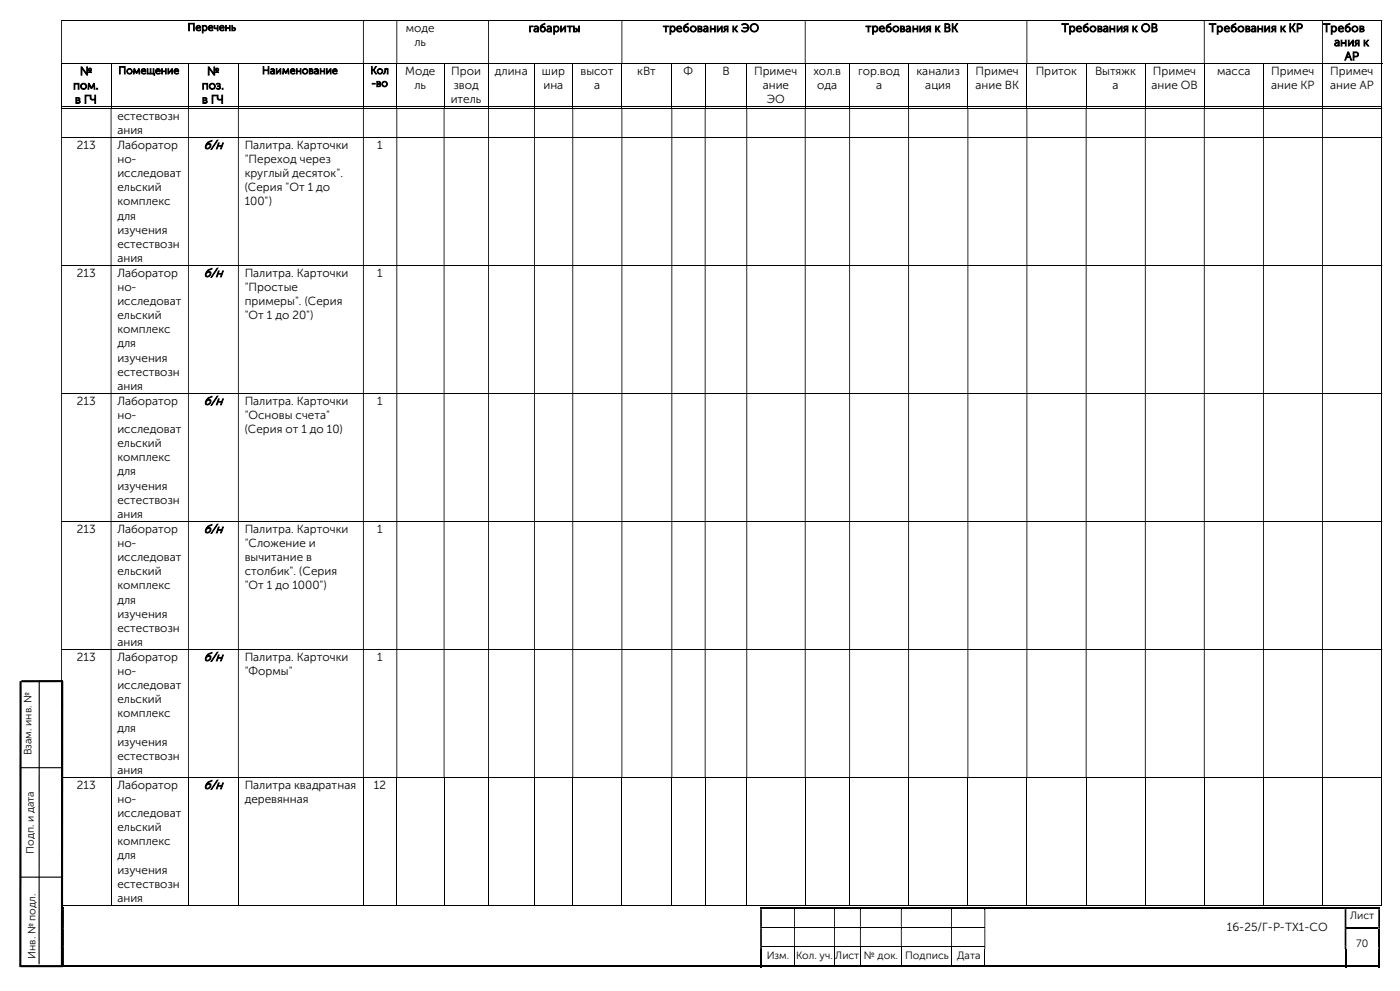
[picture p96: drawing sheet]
<svg xmlns="http://www.w3.org/2000/svg" width="420mm" height="297mm" viewBox="0 0 420 297" stroke-linecap="round" stroke-linejoin="round" font-family="sans-serif">
<defs><g id="words">
<g font-size="3.7">
<text x="61.1" y="44.6">б/н</text>
<text x="61.1" y="83">б/н</text>
<text x="61.1" y="121.3">б/н</text>
<text x="61.1" y="159.7">б/н</text>
<text x="61.1" y="198.1">б/н</text>
<text x="61.1" y="236.4">б/н</text>
</g>
<g font-size="3.5">
<text x="121.8" y="9.6">моде</text>
<text x="158.6" y="9.6">габариты</text>
<text x="198.9" y="9.6">требования к ЭО</text>
<text x="259.7" y="9.6">требования к ВК</text>
<text x="318.5" y="9.6">Требования к ОВ</text>
<text x="362.7" y="9.6">Требования к КР</text>
<text x="396.9" y="9.6">Требов</text>
<text x="124.3" y="13.8">ль</text>
<text x="400.2" y="13.8">ания к</text>
<text x="24" y="22.5">№</text>
<text x="62.1" y="22.5">№</text>
<text x="121.5" y="22.5">Моде</text>
<text x="135.4" y="22.5">Прои</text>
<text x="148.5" y="22.5">длина</text>
<text x="162.6" y="22.5">шир</text>
<text x="174.2" y="22.5">высот</text>
<text x="191.2" y="22.5">кВт</text>
<text x="205.1" y="22.5">Ф</text>
<text x="216.7" y="22.5">В</text>
<text x="226.2" y="22.5">Примеч</text>
<text x="244" y="22.5">хол.в</text>
<text x="257.4" y="22.5">гор.вод</text>
<text x="275" y="22.5">канализ</text>
<text x="292.7" y="22.5">Примеч</text>
<text x="310.7" y="22.5">Приток</text>
<text x="328.5" y="22.5">Вытяжк</text>
<text x="345.9" y="22.5">Примеч</text>
<text x="365.1" y="22.5">масса</text>
<text x="381.3" y="22.5">Примеч</text>
<text x="399.1" y="22.5">Примеч</text>
<text x="403.4" y="18">АР</text>
<text x="21.9" y="26.8">пом.</text>
<text x="60.5" y="26.8">поз.</text>
<text x="124.3" y="26.8">ль</text>
<text x="136.1" y="26.8">звод</text>
<text x="163" y="26.8">ина</text>
<text x="178.2" y="26.8">а</text>
<text x="228.8" y="26.8">ание</text>
<text x="245.2" y="26.8">ода</text>
<text x="262.8" y="26.8">а</text>
<text x="277.6" y="26.8">ация</text>
<text x="292.7" y="26.8">ание ВК</text>
<text x="333.8" y="26.8">а</text>
<text x="345.4" y="26.8">ание ОВ</text>
<text x="381.3" y="26.8">ание КР</text>
<text x="399" y="26.8">ание АР</text>
<text x="22.5" y="31">в ГЧ</text>
<text x="35.2" y="35.9">естествозн</text>
<text x="60.6" y="31">в ГЧ</text>
<text x="135.2" y="31">итель</text>
<text x="230" y="31">ЭО</text>
<text x="35.2" y="40.1">ания</text>
<text x="23.1" y="44.6">213</text>
<text x="35.2" y="44.6">Лаборатор</text>
<text x="73.4" y="44.6">Палитра. Карточки</text>
<text x="113.2" y="44.6">1</text>
<text x="35.2" y="48.9">но-</text>
<text x="35.2" y="53.1">исследоват</text>
<text x="73.4" y="48.9">&quot;Переход через</text>
<text x="73.4" y="53.1">круглый десяток&quot;.</text>
<text x="35.2" y="57.3">ельский</text>
<text x="73.4" y="57.3">(Серия &quot;От 1 до</text>
<text x="35.2" y="61.6">комплекс</text>
<text x="35.2" y="65.8">для</text>
<text x="73.4" y="61.6">100&quot;)</text>
<text x="35.2" y="70">изучения</text>
<text x="35.2" y="74.3">естествозн</text>
<text x="23.1" y="83">213</text>
<text x="35.2" y="83">Лаборатор</text>
<text x="35.2" y="78.5">ания</text>
<text x="73.4" y="83">Палитра. Карточки</text>
<text x="113.2" y="83">1</text>
<text x="35.2" y="87.2">но-</text>
<text x="73.4" y="87.2">&quot;Простые</text>
<text x="35.2" y="91.4">исследоват</text>
<text x="35.2" y="95.7">ельский</text>
<text x="73.4" y="91.4">примеры&quot;. (Серия</text>
<text x="73.4" y="95.7">&quot;От 1 до 20&quot;)</text>
<text x="35.2" y="99.9">комплекс</text>
<text x="35.2" y="104.1">для</text>
<text x="35.2" y="108.4">изучения</text>
<text x="35.2" y="112.6">естествозн</text>
<text x="35.2" y="116.8">ания</text>
<text x="23.1" y="121.3">213</text>
<text x="35.2" y="121.3">Лаборатор</text>
<text x="35.2" y="125.6">но-</text>
<text x="73.4" y="121.3">Палитра. Карточки</text>
<text x="73.4" y="125.6">&quot;Основы счета&quot;</text>
<text x="113.2" y="121.3">1</text>
<text x="35.2" y="129.8">исследоват</text>
<text x="73.4" y="129.8">(Серия от 1 до 10)</text>
<text x="35.2" y="134">ельский</text>
<text x="35.2" y="138.3">комплекс</text>
<text x="35.2" y="142.5">для</text>
<text x="35.2" y="146.7">изучения</text>
<text x="35.2" y="151">естествозн</text>
<text x="35.2" y="155.2">ания</text>
<text x="23.1" y="159.7">213</text>
<text x="35.2" y="159.7">Лаборатор</text>
<text x="73.4" y="159.7">Палитра. Карточки</text>
<text x="113.2" y="159.7">1</text>
<text x="35.2" y="164">но-</text>
<text x="73.4" y="164">&quot;Сложение и</text>
<text x="35.2" y="168.2">исследоват</text>
<text x="35.2" y="172.4">ельский</text>
<text x="73.4" y="168.2">вычитание в</text>
<text x="73.4" y="172.4">столбик&quot;. (Серия</text>
<text x="35.2" y="176.7">комплекс</text>
<text x="73.4" y="176.7">&quot;От 1 до 1000&quot;)</text>
<text x="35.2" y="180.9">для</text>
<text x="35.2" y="185.1">изучения</text>
<text x="35.2" y="189.4">естествозн</text>
<text x="35.2" y="193.6">ания</text>
<text x="23.1" y="198.1">213</text>
<text x="35.2" y="198.1">Лаборатор</text>
<text x="35.2" y="202.3">но-</text>
<text x="73.4" y="198.1">Палитра. Карточки</text>
<text x="73.4" y="202.3">&quot;Формы&quot;</text>
<text x="113.2" y="198.1">1</text>
<text x="35.2" y="206.5">исследоват</text>
<text x="35.2" y="210.8">ельский</text>
<text x="35.2" y="215">комплекс</text>
<text x="35.2" y="219.2">для</text>
<text x="35.2" y="223.5">изучения</text>
<text x="35.2" y="227.7">естествозн</text>
<text x="35.2" y="231.9">ания</text>
<text x="23.1" y="236.4">213</text>
<text x="35.2" y="236.4">Лаборатор</text>
<text x="73.4" y="236.4">Палитра квадратная</text>
<text x="112.2" y="236.4">12</text>
<text x="35.2" y="240.7">но-</text>
<text x="35.2" y="244.9">исследоват</text>
<text x="73.4" y="240.7">деревянная</text>
<text x="35.2" y="249.1">ельский</text>
<text x="35.2" y="253.4">комплекс</text>
<text x="35.2" y="257.6">для</text>
<text x="35.2" y="261.8">изучения</text>
<text x="35.2" y="266.1">естествозн</text>
<text x="35.2" y="270.3">ания</text>
<text x="368" y="279">16-25/Г-Р-ТХ1-СО</text>
</g>
<g font-size="3.2">
<text x="56.3" y="9.2">Перечень</text>
<text x="35.5" y="22.2">Помещение</text>
<text x="78.6" y="22.2">Наименование</text>
<text x="111.1" y="22.2">Кол</text>
<text x="111.4" y="26">-во</text>
<text x="9.5" y="226.4" transform="rotate(-90 9.5 226.4)">Взам. инв. №</text>
<text x="10.2" y="255.9" transform="rotate(-90 10.2 255.9)">Подп. и дата</text>
<text x="405" y="275.5">Лист</text>
<text x="10.6" y="287.4" transform="rotate(-90 10.6 287.4)">Инв. № подл.</text>
<text x="230" y="287.4">Изм.</text>
<text x="238.8" y="287.4">Кол. уч.</text>
<text x="250.6" y="287.4">Лист</text>
<text x="259.2" y="287.4">№ док.</text>
<text x="271.6" y="287.4">Подпись</text>
<text x="287.1" y="287.4">Дата</text>
<text x="406.8" y="283.8">70</text>
</g>
</g></defs>
<g fill="none" stroke="#000" stroke-width=".3">
<path d="M18.3 6.1h396.1M18.3 19.1h396.4M18.5 19.2v13M33.3 19.2v13M56.5 19.2v13M71.5 19.2v13M109 19.2v13M119 19.2v13M133.2 19.2v13M146.6 19.2v13M160.3 19.2v13M171.8 19.2v13"/>
<path d="M186.6 19.2v13M201.5 19.2v13M211.5 19.2v13M224 19.2v13M241.6 19.2v13M254.9 19.2v13M272.6 19.2v13M290.4 19.2v13M308.1 19.2v13M325.8 19.2v13M343.6 19.2v13M361.3 19.2v13"/>
<path d="M379.1 19.2v13M396.7 19.2v13M414.5 6.3v12.7M414.5 19.2v13M18.3 32h14.9M18.3 32.4h396.1M33.4 32h23M56.6 32h14.8M71.6 32h37.3M109.1 32h9.8M119.2 32h13.9M133.3 32h13.1"/>
<path d="M146.7 32h13.5M160.4 32h11.3M172 32h14.4M186.7 32h14.7M201.7 32h9.7M211.7 32h12.2M224.2 32h17.2M241.7 32h13.1M255 32h17.5M272.7 32h17.5M290.5 32h17.4M308.2 32h17.5"/>
<path d="M326 32h17.5M343.7 32h17.4M361.4 32h17.5M379.2 32h17.4M396.9 32h17.5M414.5 32.6v8.5M18.3 41.2h396.1M414.5 41.3v38.1M18.3 79.5h396.1M414.5 79.7v38.1M18.3 117.9h396.1M414.5 118v38.1"/>
<path d="M18.3 156.3h396.1M414.5 156.4v38.1M18.3 194.6h396.1M414.5 194.8v38.1M18.3 233h396.1M18.5 233.1v38.4M33.3 233.1v38.4M56.5 233.1v38.4M71.5 233.1v38.4M109 233.1v38.4M119 233.1v38.4M133.2 233.1v38.4"/>
<path d="M146.6 233.1v38.4M160.3 233.1v38.4M171.8 233.1v38.4M186.6 233.1v38.4M201.5 233.1v38.4M211.5 233.1v38.4M224 233.1v38.4M241.6 233.1v38.4M254.9 233.1v38.4M272.6 233.1v38.4M290.4 233.1v38.4M308.1 233.1v38.4"/>
<path d="M325.8 233.1v38.4M343.6 233.1v38.4M361.3 233.1v38.4M379.1 233.1v38.4M396.7 233.1v38.4M414.5 233.1v38.4M18.3 271.4h14.9M33.4 271.4h23M56.6 271.4h14.8M71.6 271.4h37.3M109.1 271.4h9.8M119.2 271.4h13.9"/>
<path d="M133.3 271.4h13.1M146.7 271.4h13.5M160.4 271.4h11.3M172 271.4h14.4M186.7 271.4h14.7M201.7 271.4h9.7M211.7 271.4h12.2M224.2 271.4h17.2M228.6 277.9h9.6M238.5 277.9h11.7M241.7 271.4h13.1M250.5 277.9h7.5"/>
<path d="M255 271.4h17.5M258.2 277.9h12.1M270.5 277.9h14.8M272.7 271.4h17.5M285.6 277.9h9.7M290.5 271.4h17.4M308.2 271.4h17.5M326 271.4h17.5M343.7 271.4h17.4M361.4 271.4h17.5M379.2 271.4h17.4M396.9 271.4h17.5"/>
<path d="M228.6 283.8h9.6M238.3 284.4v5M238.5 283.8h11.7M250.4 284.4v5M250.5 283.8h7.5M258.1 284.4v5M258.2 283.8h12.1M270.4 284.4v5M270.5 283.8h14.8M285.5 284.4v5M285.6 283.8h9.7M295.4 284.4v5"/>
</g>
<g fill="#000">
<path d="M414.4 6h.3v.3h-.3zM18.3 6.3h.3v12.7h-.3zM108.9 6.3h.2v12.7h-.2zM118.9 6.3h.3v12.7h-.3zM146.4 6.3h.3v12.7h-.3zM186.4 6.3h.3v12.7h-.3zM241.4 6.3h.3v12.7h-.3zM307.9 6.3h.3v12.7h-.3zM361.1 6.3h.3v12.7h-.3zM396.6 6.3h.3v12.7h-.3z" fill-rule="evenodd"/>
<path d="M414.4 32.3h.3v.3h-.3zM18.3 32.6h.3v8.5h-.3zM33.2 32.6h.2v8.5h-.2zM56.4 32.6h.2v8.5h-.2zM71.4 32.6h.2v8.5h-.2zM108.9 32.6h.2v8.5h-.2zM118.9 32.6h.3v8.5h-.3zM133.1 32.6h.2v8.5h-.2zM146.4 32.6h.3v8.5h-.3zM160.2 32.6h.2v8.5h-.2zM171.7 32.6h.3v8.5h-.3zM186.4 32.6h.3v8.5h-.3zM201.4 32.6h.3v8.5h-.3zM211.4 32.6h.3v8.5h-.3zM223.9 32.6h.3v8.5h-.3zM241.4 32.6h.3v8.5h-.3zM254.8 32.6h.2v8.5h-.2zM272.5 32.6h.2v8.5h-.2zM290.2 32.6h.3v8.5h-.3zM307.9 32.6h.3v8.5h-.3zM325.7 32.6h.3v8.5h-.3zM343.5 32.6h.2v8.5h-.2zM361.1 32.6h.3v8.5h-.3zM378.9 32.6h.3v8.5h-.3zM396.6 32.6h.3v8.5h-.3z" fill-rule="evenodd"/>
<path d="M414.4 41.1h.3v.2h-.3zM18.3 41.3h.3v38.1h-.3zM33.2 41.3h.2v38.1h-.2zM56.4 41.3h.2v38.1h-.2zM71.4 41.3h.2v38.1h-.2zM108.9 41.3h.2v38.1h-.2zM118.9 41.3h.3v38.1h-.3zM133.1 41.3h.2v38.1h-.2zM146.4 41.3h.3v38.1h-.3zM160.2 41.3h.2v38.1h-.2zM171.7 41.3h.3v38.1h-.3zM186.4 41.3h.3v38.1h-.3zM201.4 41.3h.3v38.1h-.3zM211.4 41.3h.3v38.1h-.3zM223.9 41.3h.3v38.1h-.3zM241.4 41.3h.3v38.1h-.3zM254.8 41.3h.2v38.1h-.2zM272.5 41.3h.2v38.1h-.2zM290.2 41.3h.3v38.1h-.3zM307.9 41.3h.3v38.1h-.3zM325.7 41.3h.3v38.1h-.3zM343.5 41.3h.2v38.1h-.2zM361.1 41.3h.3v38.1h-.3zM378.9 41.3h.3v38.1h-.3zM396.6 41.3h.3v38.1h-.3z" fill-rule="evenodd"/>
<path d="M414.4 79.4h.3v.3h-.3zM18.3 79.7h.3v38.1h-.3zM33.2 79.7h.2v38.1h-.2zM56.4 79.7h.2v38.1h-.2zM71.4 79.7h.2v38.1h-.2zM108.9 79.7h.2v38.1h-.2zM118.9 79.7h.3v38.1h-.3zM133.1 79.7h.2v38.1h-.2zM146.4 79.7h.3v38.1h-.3zM160.2 79.7h.2v38.1h-.2zM171.7 79.7h.3v38.1h-.3zM186.4 79.7h.3v38.1h-.3zM201.4 79.7h.3v38.1h-.3zM211.4 79.7h.3v38.1h-.3zM223.9 79.7h.3v38.1h-.3zM241.4 79.7h.3v38.1h-.3zM254.8 79.7h.2v38.1h-.2zM272.5 79.7h.2v38.1h-.2zM290.2 79.7h.3v38.1h-.3zM307.9 79.7h.3v38.1h-.3zM325.7 79.7h.3v38.1h-.3zM343.5 79.7h.2v38.1h-.2zM361.1 79.7h.3v38.1h-.3zM378.9 79.7h.3v38.1h-.3zM396.6 79.7h.3v38.1h-.3z" fill-rule="evenodd"/>
<path d="M414.4 117.8h.3v.2h-.3zM18.3 118h.3v38.1h-.3zM33.2 118h.2v38.1h-.2zM56.4 118h.2v38.1h-.2zM71.4 118h.2v38.1h-.2zM108.9 118h.2v38.1h-.2zM118.9 118h.3v38.1h-.3zM133.1 118h.2v38.1h-.2zM146.4 118h.3v38.1h-.3zM160.2 118h.2v38.1h-.2zM171.7 118h.3v38.1h-.3zM186.4 118h.3v38.1h-.3zM201.4 118h.3v38.1h-.3zM211.4 118h.3v38.1h-.3zM223.9 118h.3v38.1h-.3zM241.4 118h.3v38.1h-.3zM254.8 118h.2v38.1h-.2zM272.5 118h.2v38.1h-.2zM290.2 118h.3v38.1h-.3zM307.9 118h.3v38.1h-.3zM325.7 118h.3v38.1h-.3zM343.5 118h.2v38.1h-.2zM361.1 118h.3v38.1h-.3zM378.9 118h.3v38.1h-.3zM396.6 118h.3v38.1h-.3z" fill-rule="evenodd"/>
<path d="M414.4 156.1h.3v.3h-.3zM18.3 156.4h.3v38.1h-.3zM33.2 156.4h.2v38.1h-.2zM56.4 156.4h.2v38.1h-.2zM71.4 156.4h.2v38.1h-.2zM108.9 156.4h.2v38.1h-.2zM118.9 156.4h.3v38.1h-.3zM133.1 156.4h.2v38.1h-.2zM146.4 156.4h.3v38.1h-.3zM160.2 156.4h.2v38.1h-.2zM171.7 156.4h.3v38.1h-.3zM186.4 156.4h.3v38.1h-.3zM201.4 156.4h.3v38.1h-.3zM211.4 156.4h.3v38.1h-.3zM223.9 156.4h.3v38.1h-.3zM241.4 156.4h.3v38.1h-.3zM254.8 156.4h.2v38.1h-.2zM272.5 156.4h.2v38.1h-.2zM290.2 156.4h.3v38.1h-.3zM307.9 156.4h.3v38.1h-.3zM325.7 156.4h.3v38.1h-.3zM343.5 156.4h.2v38.1h-.2zM361.1 156.4h.3v38.1h-.3zM378.9 156.4h.3v38.1h-.3zM396.6 156.4h.3v38.1h-.3z" fill-rule="evenodd"/>
<path d="M414.4 194.5h.3v.3h-.3zM18.3 194.8h.3v38.1h-.3zM33.2 194.8h.2v38.1h-.2zM56.4 194.8h.2v38.1h-.2zM71.4 194.8h.2v38.1h-.2zM108.9 194.8h.2v38.1h-.2zM118.9 194.8h.3v38.1h-.3zM133.1 194.8h.2v38.1h-.2zM146.4 194.8h.3v38.1h-.3zM160.2 194.8h.2v38.1h-.2zM171.7 194.8h.3v38.1h-.3zM186.4 194.8h.3v38.1h-.3zM201.4 194.8h.3v38.1h-.3zM211.4 194.8h.3v38.1h-.3zM223.9 194.8h.3v38.1h-.3zM241.4 194.8h.3v38.1h-.3zM254.8 194.8h.2v38.1h-.2zM272.5 194.8h.2v38.1h-.2zM290.2 194.8h.3v38.1h-.3zM307.9 194.8h.3v38.1h-.3zM325.7 194.8h.3v38.1h-.3zM343.5 194.8h.2v38.1h-.2zM361.1 194.8h.3v38.1h-.3zM378.9 194.8h.3v38.1h-.3zM396.6 194.8h.3v38.1h-.3z" fill-rule="evenodd"/>
<path d="M18.8 272.5h.4v5.3h-.4zM228 272.5h.6v5.3h-.6zM238.2 272.5h.3v5.3h-.3zM250.2 272.5h.3v5.3h-.3zM258 272.5h.2v5.3h-.2zM270.3 272.5h.2v5.3h-.2zM285.3 272.5h.3v5.3h-.3zM295.3 272.5h.3v5.3h-.3zM403.4 272.5h.5v5.3h-.5zM413.5 272.5h.5v5.3h-.5z" fill-rule="evenodd"/>
<path d="M18.8 277.8h.4v.5h-.4zM228 277.8h.6v.5h-.6z" fill-rule="evenodd"/>
<path d="M228 271.9h.6v.6h-.6z" fill-rule="evenodd"/>
<path d="M238.2 271.9h12v.6h-12z" fill-rule="evenodd"/>
<path d="M250.2 271.9h7.8v.6h-7.8z" fill-rule="evenodd"/>
<path d="M258 271.9h12.3v.6h-12.3z" fill-rule="evenodd"/>
<path d="M270.3 271.9h15v.6h-15z" fill-rule="evenodd"/>
<path d="M285.3 271.9h10v.6h-10z" fill-rule="evenodd"/>
<path d="M295.3 271.9h108.1v.6h-108.1z" fill-rule="evenodd"/>
<path d="M295.3 277.8h.3v.5h-.3zM403.4 277.8h.5v.5h-.5z" fill-rule="evenodd"/>
<path d="M403.4 271.9h.5v.6h-.5z" fill-rule="evenodd"/>
<path d="M413.5 271.9h.5v.6h-.5z" fill-rule="evenodd"/>
<path d="M413.5 277.8h.5v.5h-.5zM18.8 278.3h.4v5.3h-.4zM228 278.3h.6v5.3h-.6zM238.2 278.3h.3v5.3h-.3zM250.2 278.3h.3v5.3h-.3zM258 278.3h.2v5.3h-.2zM270.3 278.3h.2v5.3h-.2zM285.3 278.3h.3v5.3h-.3zM295.3 278.3h.3v5.3h-.3zM403.4 278.3h.5v5.3h-.5z" fill-rule="evenodd"/>
<path d="M18.8 283.6h.4v.8h-.4zM228 283.6h.6v.8h-.6z" fill-rule="evenodd"/>
<path d="M228 284.4h.6v5.5h-.6z" fill-rule="evenodd"/>
<path d="M238.2 289.4h12v.5h-12z" fill-rule="evenodd"/>
<path d="M250.2 289.4h7.8v.5h-7.8z" fill-rule="evenodd"/>
<path d="M258 289.4h12.3v.5h-12.3z" fill-rule="evenodd"/>
<path d="M270.3 289.4h15v.5h-15z" fill-rule="evenodd"/>
<path d="M285.3 289.4h10v.5h-10z" fill-rule="evenodd"/>
<path d="M295.3 283.6h.3v.8h-.3zM403.4 283.6h.5v.8h-.5zM413.5 283.6h.5v.8h-.5zM18.8 284.4h.4v5h-.4z" fill-rule="evenodd"/>
<path d="M295.3 289.4h108.1v.5h-108.1z" fill-rule="evenodd"/>
<path d="M403.4 284.4h.5v5.5h-.5z" fill-rule="evenodd"/>
<path d="M413.5 284.4h.5v5.5h-.5z" fill-rule="evenodd"/>
</g>
<g fill="#000">
<path d="M414.4 31.9h.3v.3h-.3zM414.4 232.9h.3v.2h-.3zM18.8 271.9h.4v.6h-.4zM228.6 271.9h9.6v.6h-9.6zM238.2 272.5h.3zM238.2 277.8h.3v.5h-.3zM250.2 272.5h.3zM250.2 277.8h.3v.5h-.3zM258 272.5h.2zM258 277.8h.2v.5h-.2zM270.3 272.5h.2zM270.3 277.8h.2v.5h-.2z"/>
<path d="M285.3 272.5h.3zM285.3 277.8h.3v.5h-.3zM295.3 272.5h.3zM403.9 271.9h9.6v.6h-9.6zM403.9 277.8h9.6v.5h-9.6zM413.5 278.3h.5v5.3h-.5zM414.4 271.2h.3v.3h-.3zM18.8 289.4h209.2v.5h-209.2zM228.6 289.4h9.6v.5h-9.6zM238.2 283.6h.3v.8h-.3zM250.2 283.6h.3v.8h-.3zM258 283.6h.2v.8h-.2z"/>
<path d="M270.3 283.6h.2v.8h-.2zM285.3 283.6h.3v.8h-.3zM403.9 289.4h9.6v.5h-9.6zM413.5 289.4h.5v.5h-.5z"/>
</g>
<path d="M6.2 204.1l-.1 85.7M18.7 204.1l-.1 85.7M18.9 204.1l-12.5 .1M6.1 289.6h12.8" fill="none" stroke="#000" stroke-width=".64" stroke-linecap="butt"/>
<path d="M11.8 204.1l-.1 84.9M6 230.1h12.6M6 262.9h12.4" fill="none" stroke="#000" stroke-width=".34"/>
<use href="#words"/>
</svg>
